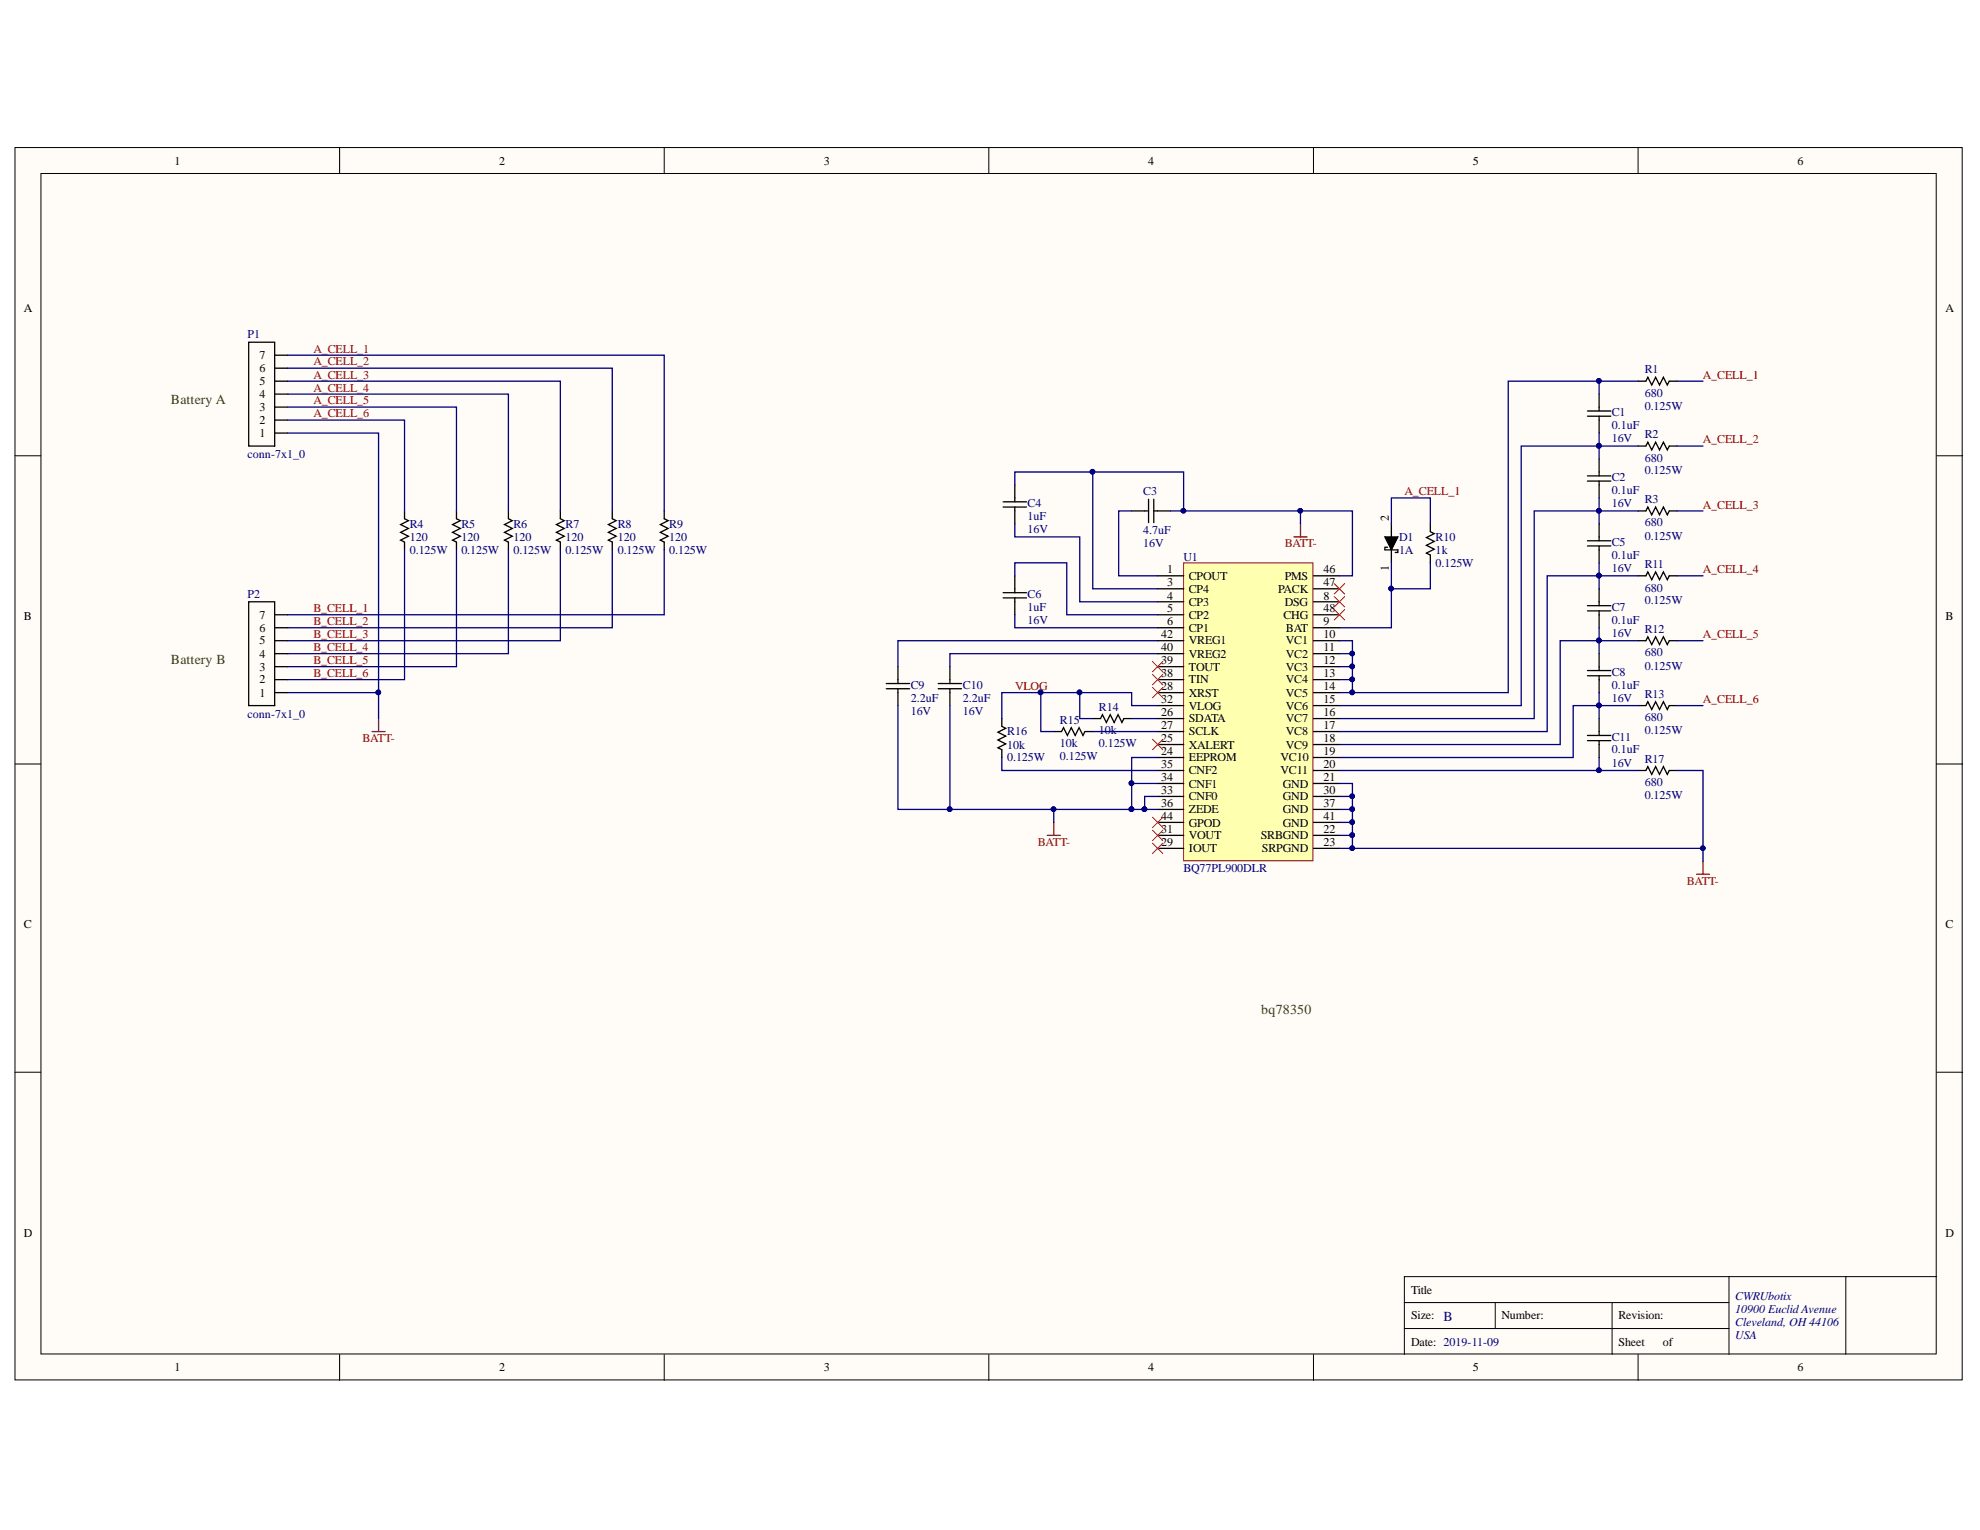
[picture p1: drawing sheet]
<svg xmlns="http://www.w3.org/2000/svg" width="279mm" height="216mm" viewBox="0 0 279 216" stroke-linecap="round" stroke-linejoin="round" font-family="sans-serif">
<defs><g id="words">
<g font-size="1.9" fill="#274e13">
<text x="24.1" y="57.1">Battery A</text>
<text x="24.1" y="93.6">Battery B</text>
<text x="178" y="143.1">bq78350</text>
</g>
<text font-size="1.9" fill="#000080" x="203.7" y="186.3">B</text>
<g font-size="1.7">
<text x="24.6" y="23.2">1</text>
<text x="70.4" y="23.2">2</text>
<text x="116.3" y="23.2">3</text>
<text x="162" y="23.2">4</text>
<text x="207.8" y="23.2">5</text>
<text x="253.7" y="23.2">6</text>
<text x="3.4" y="44">A</text>
<text x="274.5" y="44">A</text>
<text x="36.6" y="52.5">6</text>
<text x="36.6" y="50.7">7</text>
<text x="36.6" y="59.8">2</text>
<text x="36.6" y="58">3</text>
<text x="36.6" y="56.2">4</text>
<text x="36.6" y="54.3">5</text>
<text x="36.6" y="61.7">1</text>
<text x="196" y="73.5" transform="rotate(-90 196 73.5)">2</text>
<text x="164.7" y="80.9">1</text>
<text x="164.7" y="82.7">3</text>
<text x="167.8" y="81.8">CPOUT</text>
<text x="167.8" y="83.7">CP4</text>
<text x="180.4" y="83.7">PACK</text>
<text x="181.3" y="81.8">PMS</text>
<text x="186.8" y="80.9">46</text>
<text x="186.8" y="82.7">47</text>
<text x="196" y="80.6" transform="rotate(-90 196 80.6)">1</text>
<text x="3.4" y="87.6">B</text>
<text x="36.6" y="89.2">6</text>
<text x="36.6" y="87.3">7</text>
<text x="164.7" y="84.6">4</text>
<text x="164.7" y="86.4">5</text>
<text x="164.7" y="88.2">6</text>
<text x="167.8" y="85.4">CP3</text>
<text x="167.8" y="87.3">CP2</text>
<text x="167.8" y="89.2">CP1</text>
<text x="181.1" y="87.3">CHG</text>
<text x="181.3" y="85.4">DSG</text>
<text x="181.5" y="89.2">BAT</text>
<text x="186.8" y="84.6">8</text>
<text x="186.8" y="88.2">9</text>
<text x="186.8" y="86.4">48</text>
<text x="274.5" y="87.6">B</text>
<text x="36.6" y="94.7">3</text>
<text x="36.6" y="92.8">4</text>
<text x="36.6" y="90.9">5</text>
<text x="163.9" y="95.6">38</text>
<text x="163.9" y="93.7">39</text>
<text x="163.9" y="91.9">40</text>
<text x="163.9" y="90.1">42</text>
<text x="167.8" y="94.7">TOUT</text>
<text x="167.8" y="92.8">VREG2</text>
<text x="167.8" y="90.9">VREG1</text>
<text x="181.5" y="90.9">VC1</text>
<text x="181.5" y="92.8">VC2</text>
<text x="181.5" y="94.7">VC3</text>
<text x="186.8" y="90.1">10</text>
<text x="186.8" y="91.9">11</text>
<text x="186.8" y="93.7">12</text>
<text x="186.8" y="95.6">13</text>
<text x="36.6" y="98.3">1</text>
<text x="36.6" y="96.4">2</text>
<text x="163.9" y="101.1">26</text>
<text x="163.9" y="97.4">28</text>
<text x="163.9" y="99.2">32</text>
<text x="167.8" y="101.9">SDATA</text>
<text x="167.8" y="98.3">XRST</text>
<text x="167.8" y="100.1">VLOG</text>
<text x="167.8" y="96.4">TIN</text>
<text x="181.5" y="96.4">VC4</text>
<text x="181.5" y="98.3">VC5</text>
<text x="181.5" y="100.1">VC6</text>
<text x="181.5" y="101.9">VC7</text>
<text x="186.8" y="97.4">14</text>
<text x="186.8" y="99.2">15</text>
<text x="186.8" y="101.1">16</text>
<text x="163.9" y="106.6">24</text>
<text x="163.9" y="104.7">25</text>
<text x="163.9" y="102.9">27</text>
<text x="167.8" y="107.4">EEPROM</text>
<text x="167.8" y="105.6">XALERT</text>
<text x="167.8" y="103.8">SCLK</text>
<text x="180.7" y="107.4">VC10</text>
<text x="181.5" y="103.8">VC8</text>
<text x="181.5" y="105.6">VC9</text>
<text x="186.8" y="102.9">17</text>
<text x="186.8" y="104.7">18</text>
<text x="186.8" y="106.6">19</text>
<text x="163.9" y="112.1">33</text>
<text x="163.9" y="110.2">34</text>
<text x="163.9" y="108.3">35</text>
<text x="163.9" y="113.8">36</text>
<text x="167.8" y="112.9">CNF0</text>
<text x="167.8" y="111.1">CNF1</text>
<text x="167.8" y="109.3">CNF2</text>
<text x="180.7" y="109.3">VC11</text>
<text x="181" y="111.1">GND</text>
<text x="181" y="112.9">GND</text>
<text x="186.8" y="108.3">20</text>
<text x="186.8" y="110.2">21</text>
<text x="186.8" y="112.1">30</text>
<text x="186.8" y="113.8">37</text>
<text x="163.9" y="119.3">29</text>
<text x="163.9" y="117.6">31</text>
<text x="163.9" y="115.7">44</text>
<text x="167.8" y="118.4">VOUT</text>
<text x="167.8" y="114.8">ZEDE</text>
<text x="167.8" y="116.6">GPOD</text>
<text x="177.9" y="118.4">SRBGND</text>
<text x="181" y="114.8">GND</text>
<text x="181" y="116.6">GND</text>
<text x="186.8" y="117.6">22</text>
<text x="186.8" y="119.3">23</text>
<text x="186.8" y="115.7">41</text>
<text x="167.8" y="120.3">IOUT</text>
<text x="178.1" y="120.3">SRPGND</text>
<text x="3.4" y="131">C</text>
<text x="274.5" y="131">C</text>
<text x="3.4" y="174.5">D</text>
<text x="274.5" y="174.5">D</text>
<text x="199.1" y="182.5">Title</text>
<text x="199.1" y="186.2">Size:</text>
<text x="199.1" y="189.9">Date: 2019-11-09</text>
<text x="211.9" y="186.2">Number:</text>
<text x="228.4" y="186.2">Revision:</text>
<text x="228.4" y="189.9">Sheet</text>
<text x="234.6" y="189.9">of</text>
<text x="24.6" y="193.5">1</text>
<text x="70.4" y="193.5">2</text>
<text x="116.3" y="193.5">3</text>
<text x="162" y="193.5">4</text>
<text x="207.8" y="193.5">5</text>
<text x="253.7" y="193.5">6</text>
</g>
<g font-size="1.7" fill="#000080">
<text x="34.9" y="47.8">P1</text>
<text x="232.1" y="52.7">R1</text>
<text x="227.4" y="58.7">C1</text>
<text x="232.1" y="56">680</text>
<text x="232.1" y="57.8">0.125W</text>
<text x="34.9" y="64.6">conn-7x1_0</text>
<text x="227.4" y="60.6">0.1uF</text>
<text x="227.4" y="62.4">16V</text>
<text x="232.1" y="65.2">680</text>
<text x="232.1" y="61.9">R2</text>
<text x="145" y="71.6">C4</text>
<text x="161.3" y="69.9">C3</text>
<text x="227.4" y="69.7">0.1uF</text>
<text x="227.4" y="71.6">16V</text>
<text x="227.4" y="67.9">C2</text>
<text x="232.1" y="71">R3</text>
<text x="232.1" y="66.9">0.125W</text>
<text x="57.8" y="76.3">120</text>
<text x="57.8" y="74.5">R4</text>
<text x="65.1" y="76.3">120</text>
<text x="65.1" y="74.5">R5</text>
<text x="72.5" y="76.3">120</text>
<text x="72.5" y="74.5">R6</text>
<text x="79.8" y="76.3">120</text>
<text x="79.8" y="74.5">R7</text>
<text x="87.2" y="76.3">120</text>
<text x="87.2" y="74.5">R8</text>
<text x="94.4" y="76.3">120</text>
<text x="94.4" y="74.5">R9</text>
<text x="145" y="73.4">1uF</text>
<text x="145" y="75.2">16V</text>
<text x="161.3" y="75.4">4.7uF</text>
<text x="161.3" y="77.2">16V</text>
<text x="197.4" y="76.3">D1</text>
<text x="202.6" y="76.3">R10</text>
<text x="227.4" y="77.1">C5</text>
<text x="232.1" y="74.3">680</text>
<text x="232.1" y="76.1">0.125W</text>
<text x="57.8" y="78.2">0.125W</text>
<text x="65.1" y="78.2">0.125W</text>
<text x="72.5" y="78.2">0.125W</text>
<text x="79.8" y="78.2">0.125W</text>
<text x="87.2" y="78.2">0.125W</text>
<text x="94.4" y="78.2">0.125W</text>
<text x="167" y="79.1">U1</text>
<text x="197.4" y="78.2">1A</text>
<text x="202.6" y="78.2">1k</text>
<text x="202.6" y="80">0.125W</text>
<text x="227.4" y="78.9">0.1uF</text>
<text x="227.4" y="80.7">16V</text>
<text x="232.1" y="83.5">680</text>
<text x="232.1" y="80.2">R11</text>
<text x="34.9" y="84.3">P2</text>
<text x="145" y="86.2">1uF</text>
<text x="145" y="88.1">16V</text>
<text x="145" y="84.3">C6</text>
<text x="227.4" y="88.1">0.1uF</text>
<text x="227.4" y="89.8">16V</text>
<text x="227.4" y="86.2">C7</text>
<text x="232.1" y="89.3">R12</text>
<text x="232.1" y="85.3">0.125W</text>
<text x="227.4" y="95.3">C8</text>
<text x="232.1" y="92.6">680</text>
<text x="232.1" y="94.5">0.125W</text>
<text x="34.9" y="101.2">conn-7x1_0</text>
<text x="128.5" y="99.1">2.2uF</text>
<text x="128.5" y="100.8">16V</text>
<text x="128.5" y="97.2">C9</text>
<text x="135.9" y="99.1">2.2uF</text>
<text x="135.9" y="100.8">16V</text>
<text x="135.9" y="97.2">C10</text>
<text x="155.1" y="100.3">R14</text>
<text x="227.4" y="97.2">0.1uF</text>
<text x="227.4" y="99.1">16V</text>
<text x="232.1" y="101.8">680</text>
<text x="232.1" y="98.5">R13</text>
<text x="142.1" y="105.6">10k</text>
<text x="142.1" y="107.4">0.125W</text>
<text x="142.1" y="103.8">R16</text>
<text x="149.6" y="105.5">10k</text>
<text x="149.6" y="107.2">0.125W</text>
<text x="149.6" y="102.2">R15</text>
<text x="155.1" y="103.6">10k</text>
<text x="155.1" y="105.5">0.125W</text>
<text x="227.4" y="106.3">0.1uF</text>
<text x="227.4" y="104.5">C11</text>
<text x="232.1" y="107.7">R17</text>
<text x="232.1" y="103.6">0.125W</text>
<text x="227.4" y="108.2">16V</text>
<text x="232.1" y="111">680</text>
<text x="232.1" y="112.7">0.125W</text>
<text x="167" y="123.1">BQ77PL900DLR</text>
<text x="244.9" y="183.5">CWRUbotix</text>
<text x="244.9" y="185.2">10900 Euclid Avenue</text>
<text x="244.9" y="187.1">Cleveland, OH 44106</text>
<text x="244.9" y="189">USA</text>
</g>
<g font-size="1.7" fill="#800000">
<text x="44.2" y="49.8">A_CELL_1</text>
<text x="44.2" y="53.4">A_CELL_3</text>
<text x="44.2" y="51.6">A_CELL_2</text>
<text x="240.3" y="53.4">A_CELL_1</text>
<text x="44.2" y="58.9">A_CELL_6</text>
<text x="44.2" y="57.1">A_CELL_5</text>
<text x="44.2" y="55.3">A_CELL_4</text>
<text x="240.3" y="62.5">A_CELL_2</text>
<text x="198.2" y="69.9">A_CELL_1</text>
<text x="240.3" y="71.8">A_CELL_3</text>
<text x="181.3" y="77.2">BATT-</text>
<text x="240.3" y="80.9">A_CELL_4</text>
<text x="44.2" y="88.2">B_CELL_2</text>
<text x="44.2" y="86.4">B_CELL_1</text>
<text x="44.2" y="95.6">B_CELL_6</text>
<text x="44.2" y="93.7">B_CELL_5</text>
<text x="44.2" y="91.9">B_CELL_4</text>
<text x="44.2" y="90.1">B_CELL_3</text>
<text x="240.3" y="90.1">A_CELL_5</text>
<text x="143.2" y="97.4">VLOG</text>
<text x="240.3" y="99.2">A_CELL_6</text>
<text x="51.2" y="104.7">BATT-</text>
<text x="146.4" y="119.3">BATT-</text>
<text x="238" y="124.8">BATT-</text>
</g>
</g></defs>
<g fill="#fffcf8" stroke="#000" stroke-width=".14">
<path d="M2.1 20.8h274.8v173.9h-274.8z"/>
<path d="M5.8 24.5h267.4v166.6h-267.4z"/>
</g>
<g fill="none" stroke="#000" stroke-width=".14">
<path d="M47.9 20.8v3.7M93.7 20.8v3.7M139.5 20.8v3.7M185.3 20.8v3.7M231.2 20.8v3.7M2.1 64.3h3.7M273.3 64.3h3.7M2.1 107.8h3.7M273.3 107.8h3.7M2.1 151.3h3.7M273.3 151.3h3.7M47.9 191.1v3.7"/>
<path d="M93.7 191.1v3.7M139.5 191.1v3.7M185.3 191.1v3.7M198.2 183.8h45.8M198.2 187.5h45.8M211 183.8v3.7M227.5 183.8v7.3M231.2 191.1v3.7M244 180.1v11M260.5 180.1h-62.3v11M273.3 180.1h-12.8v11"/>
</g>
<g fill="none" stroke="#000" stroke-width=".18">
<path d="M35.1 48.3h3.7v14.6h-3.7zM38.8 59.3h1.8M38.8 57.4h1.8M38.8 55.6h1.8M38.8 53.8h1.8M38.8 52h1.8M38.8 50.1h1.8M38.8 61.1h1.8M57.1 72.1v1.1l.5 .3-1.1 .5 1.1 .6-1.1 .5 1.1 .6-1.1 .5 .6 .3v1.1M64.4 72.1v1.1l.6 .3-1.1 .5 1.1 .6-1.1 .5 1.1 .6-1.1 .5 .5 .3v1.1M71.7 72.1v1.1l.6 .3-1.1 .5 1.1 .6-1.1 .5 1.1 .6-1.1 .5 .5 .3v1.1M79.1 72.1v1.1l.5 .3-1.1 .5 1.1 .6-1.1 .5 1.1 .6-1.1 .5 .6 .3v1.1"/>
<path d="M86.4 72.1v1.1l.5 .3-1 .5 1 .6-1 .5 1 .6-1 .5 .5 .3v1.1M93.7 72.1v1.1l.6 .3-1.1 .5 1.1 .6-1.1 .5 1.1 .6-1.1 .5 .5 .3v1.1M35.1 84.9h3.7v14.7h-3.7zM38.8 97.7h1.8M38.8 95.9h1.8M38.8 94.1h1.8M38.8 92.2h1.8M38.8 90.4h1.8M38.8 88.6h1.8M38.8 86.7h1.8"/>
</g>
<path d="M167 79.4h18.3v42.1h-18.3z" fill="#ffffb0" stroke="#800000" stroke-width=".14"/>
<g fill="none" stroke="#000" stroke-width=".18">
<path d="M224 58h3.3M224 58.7h3.3M225.7 55.6v2.4M225.7 58.7v2.4M231.2 53.8h1.1l.2-.6 .6 1.1 .5-1.1 .6 1.1 .5-1.1 .6 1.1 .3-.5h1M141.6 70.8h3.3M141.6 71.5h3.3M143.2 68.4v2.4M143.2 71.5v2.4M159.7 72.1h2.4M162.1 70.5v3.2M162.8 72.1h2.4"/>
<path d="M162.8 70.5v3.2M195.4 75.8h1.9l-1 1.8zM195.8 77.2h-.4v.4h1.9v.4h-.4M196.3 73.9v1.9M196.3 77.6v1.8M201.8 73.9v1.1l.6 .3-1.1 .6 1.1 .5-1.1 .6 1.1 .5-1.1 .6 .5 .2v1.1M224 76.3h3.3M224 77h3.3M224 67.2h3.3M224 67.9h3.3M225.7 64.8v2.4M225.7 67.9v2.4"/>
<path d="M225.7 73.9v2.4M225.7 77v2.4M231.2 72.1h1.1l.2-.6 .6 1.1 .5-1.1 .6 1.1 .5-1.1 .6 1.1 .3-.5h1M231.2 62.9h1.1l.2-.5 .6 1.1 .5-1.1 .6 1.1 .5-1.1 .6 1.1 .3-.6h1M125.1 96.5h3.3M125.1 97.2h3.3M126.7 94.1v2.4M126.7 97.2v2.4M132.4 96.5h3.3M132.4 97.2h3.3M134 94.1v2.4M134 97.2v2.4"/>
<path d="M141.6 83.6h3.3M141.6 84.4h3.3M143.2 81.3v2.3M143.2 84.4v2.3M163.4 81.3h3.6M163.4 83.1h3.6M163.4 84.9h3.6M163.4 86.7h3.6M163.4 88.6h3.6M163.4 90.4h3.6M163.4 92.2h3.6M163.4 94.1h3.6"/>
<path d="M163.4 95.9h3.6M163.4 97.7h3.6M163.4 99.6h3.6M185.3 81.3h3.7M185.3 83.1h3.7M185.3 84.9h3.7M185.3 86.7h3.7M185.3 88.6h3.7M185.3 90.4h3.7M185.3 92.2h3.7M185.3 94.1h3.7M185.3 95.9h3.7"/>
<path d="M185.3 97.7h3.7M185.3 99.6h3.7M224 94.6h3.3M224 95.4h3.3M224 85.5h3.3M224 86.2h3.3M225.7 83.1v2.4M225.7 86.2v2.4M225.7 92.2v2.4M225.7 95.4v2.3M231.2 99.6h1.1l.2-.6 .6 1.1 .5-1.1 .6 1.1 .5-1.1 .6 1.1 .3-.5h1M231.2 90.4h1.1l.2-.5 .6 1.1 .5-1.1 .6 1.1 .5-1.1 .6 1.1 .3-.6h1"/>
<path d="M231.2 81.3h1.1l.2-.6 .6 1.1 .5-1.1 .6 1.1 .5-1.1 .6 1.1 .3-.5h1M141.4 101.4v1.1l.5 .3-1.1 .5 1.1 .6-1.1 .5 1.1 .6-1.1 .5 .6 .3v1.1M148.7 103.2h1.1l.3-.5 .5 1.1 .6-1.1 .5 1.1 .6-1.1 .5 1.1 .3-.6h1.1M154.2 101.4h1.1l.3-.5 .5 1 .6-1 .5 1 .6-1 .5 1 .3-.5h1.1M163.4 101.4h3.6M163.4 103.2h3.6M163.4 105.1h3.6M163.4 106.9h3.6M163.4 108.7h3.6M163.4 110.6h3.6M163.4 117.9h3.6M163.4 119.7h3.6"/>
<path d="M163.4 112.4h3.6M163.4 114.2h3.6M163.4 116.1h3.6M185.3 101.4h3.7M185.3 103.2h3.7M185.3 105.1h3.7M185.3 106.9h3.7M185.3 108.7h3.7M185.3 110.6h3.7M185.3 117.9h3.7M185.3 119.7h3.7M185.3 112.4h3.7"/>
<path d="M185.3 114.2h3.7M185.3 116.1h3.7M224 103.8h3.3M224 104.5h3.3M225.7 101.4v2.4M225.7 104.5v2.4M231.2 108.7h1.1l.2-.5 .6 1.1 .5-1.1 .6 1.1 .5-1.1 .6 1.1 .3-.6h1"/>
</g>
<path d="M182.6 75.8h1.8M183.5 73.9v1.9M52.5 103.2h1.8M53.4 101.4v1.8M147.8 117.9h1.8M148.7 116.1v1.8M239.4 123.4h1.8M240.3 121.5v1.9" fill="none" stroke="#800000" stroke-width=".18"/>
<g fill="none" stroke="#f00" stroke-width=".14">
<path d="M162.6 97l1.5 1.5M162.6 95.2l1.5 1.4M162.6 93.3l1.5 1.5M164.1 97l-1.5 1.5M164.1 95.2l-1.5 1.4M164.1 93.3l-1.5 1.5M188.3 86l1.4 1.5M188.3 84.2l1.4 1.5M188.3 82.4l1.4 1.4M189.7 86l-1.4 1.5M189.7 84.2l-1.4 1.5M189.7 82.4l-1.4 1.4"/>
<path d="M162.6 119l1.5 1.4M162.6 117.1l1.5 1.5M162.6 115.3l1.5 1.5M162.6 104.3l1.5 1.5M164.1 119l-1.5 1.4M164.1 117.1l-1.5 1.5M164.1 115.3l-1.5 1.5M164.1 104.3l-1.5 1.5"/>
</g>
<path d="M195.4 75.8h1.9l-1 1.8z" fill="#000"/>
<g fill="none" stroke="#000080" stroke-width=".18">
<path d="M40.6 59.3h16.5v12.8M40.6 57.4h23.8v14.7M40.6 55.6h31.1v16.5M40.6 53.8h38.5v18.3M40.6 52h45.8v20.1M40.6 50.1h53.1v22M225.7 53.8v1.8M231.2 53.8h-18.4v43.9h-23.8M236.6 53.8h3.7M40.6 61.1h12.8v36.6h-12.8M57.1 77.6v18.3h-16.5M64.4 77.6v16.5h-23.8"/>
<path d="M71.7 77.6v14.6h-31.1M79.1 77.6v12.8h-38.5M86.4 77.6v11h-45.8M93.7 77.6v9.1h-53.1M143.2 73.9v1.9h9.2v9.1h11M143.2 68.4v-1.8h11v16.5h9.2M154.2 66.6h12.8v5.5M159.7 72.1h-1.8v9.2h5.5M165.2 72.1h25.6v9.2h-1.8M183.5 72.1v1.8M196.3 73.9v-3.6h5.5v3.6M196.3 79.4v3.7h5.5v-3.7"/>
<path d="M225.7 61.1v3.7M225.7 70.3v3.6M225.7 79.4v3.7M231.2 72.1h-14.7v29.3h-27.5M231.2 62.9h-16.5v36.7h-25.7M236.6 72.1h3.7M236.6 62.9h3.7M53.4 97.7v3.7M126.7 99.6v14.6h22M134 99.6v14.6M143.2 86.7v1.9h20.2M143.2 81.3v-1.9h7.3v7.3h12.9"/>
<path d="M146.9 97.7v5.5h1.8M152.4 97.7v3.7h1.8M163.4 92.2h-29.4v1.9M163.4 90.4h-36.7v3.7M163.4 99.6h-3.7v-1.9h-18.3v3.7M189 90.4h1.8v5.5h-1.8M189 92.2h1.8M189 94.1h1.8M190.8 95.9v1.8M196.3 83.1v5.5h-7.3M225.7 88.6v3.6M225.7 97.7v3.7"/>
<path d="M231.2 99.6h-9.2v7.3h-33M231.2 90.4h-11v14.7h-31.2M231.2 81.3h-12.9v21.9h-29.3M236.6 99.6h3.7M236.6 90.4h3.7M236.6 81.3h3.7M141.4 106.9v1.8h22M154.2 103.2h9.2M159.7 114.2h-11v1.9M159.7 101.4h3.7M159.7 114.2h3.7M163.4 110.6h-3.7v3.6"/>
<path d="M163.4 112.4h-1.9v1.8M163.4 106.9h-3.7v3.7M189 114.2h1.8v5.5M189 112.4h1.8v1.8M189 110.6h1.8v1.8M189 108.7h42.2M189 116.1h1.8M189 117.9h1.8M225.7 106.9v1.8M236.6 108.7h3.7v11h-51.3M240.3 119.7v1.8"/>
</g>
<g fill="#000080" stroke="#000080" stroke-width=".14">
<circle cx="53.4" cy="97.7" r=".33"/>
<circle cx="190.8" cy="114.2" r=".33"/>
<circle cx="190.8" cy="116" r=".33"/>
<circle cx="190.8" cy="117.8" r=".33"/>
<circle cx="190.8" cy="119.7" r=".33"/>
<circle cx="190.8" cy="112.4" r=".33"/>
<circle cx="159.7" cy="110.5" r=".33"/>
<circle cx="159.7" cy="114.2" r=".33"/>
<circle cx="190.8" cy="95.9" r=".33"/>
<circle cx="190.8" cy="94" r=".33"/>
<circle cx="190.8" cy="92.2" r=".33"/>
<circle cx="190.8" cy="97.7" r=".33"/>
<circle cx="225.6" cy="108.7" r=".33"/>
<circle cx="225.6" cy="99.5" r=".33"/>
<circle cx="225.6" cy="90.4" r=".33"/>
<circle cx="225.6" cy="81.2" r=".33"/>
<circle cx="225.6" cy="72.1" r=".33"/>
<circle cx="225.6" cy="62.9" r=".33"/>
<circle cx="225.6" cy="53.7" r=".33"/>
<circle cx="154.2" cy="66.6" r=".33"/>
<circle cx="134" cy="114.2" r=".33"/>
<circle cx="146.8" cy="97.7" r=".33"/>
<circle cx="152.3" cy="97.7" r=".33"/>
<circle cx="167" cy="72.1" r=".33"/>
<circle cx="183.5" cy="72.1" r=".33"/>
<circle cx="196.3" cy="83" r=".33"/>
<circle cx="240.3" cy="119.7" r=".32"/>
<circle cx="161.5" cy="114.2" r=".33"/>
<circle cx="148.7" cy="114.2" r=".33"/>
</g>
<use href="#words"/>
</svg>
